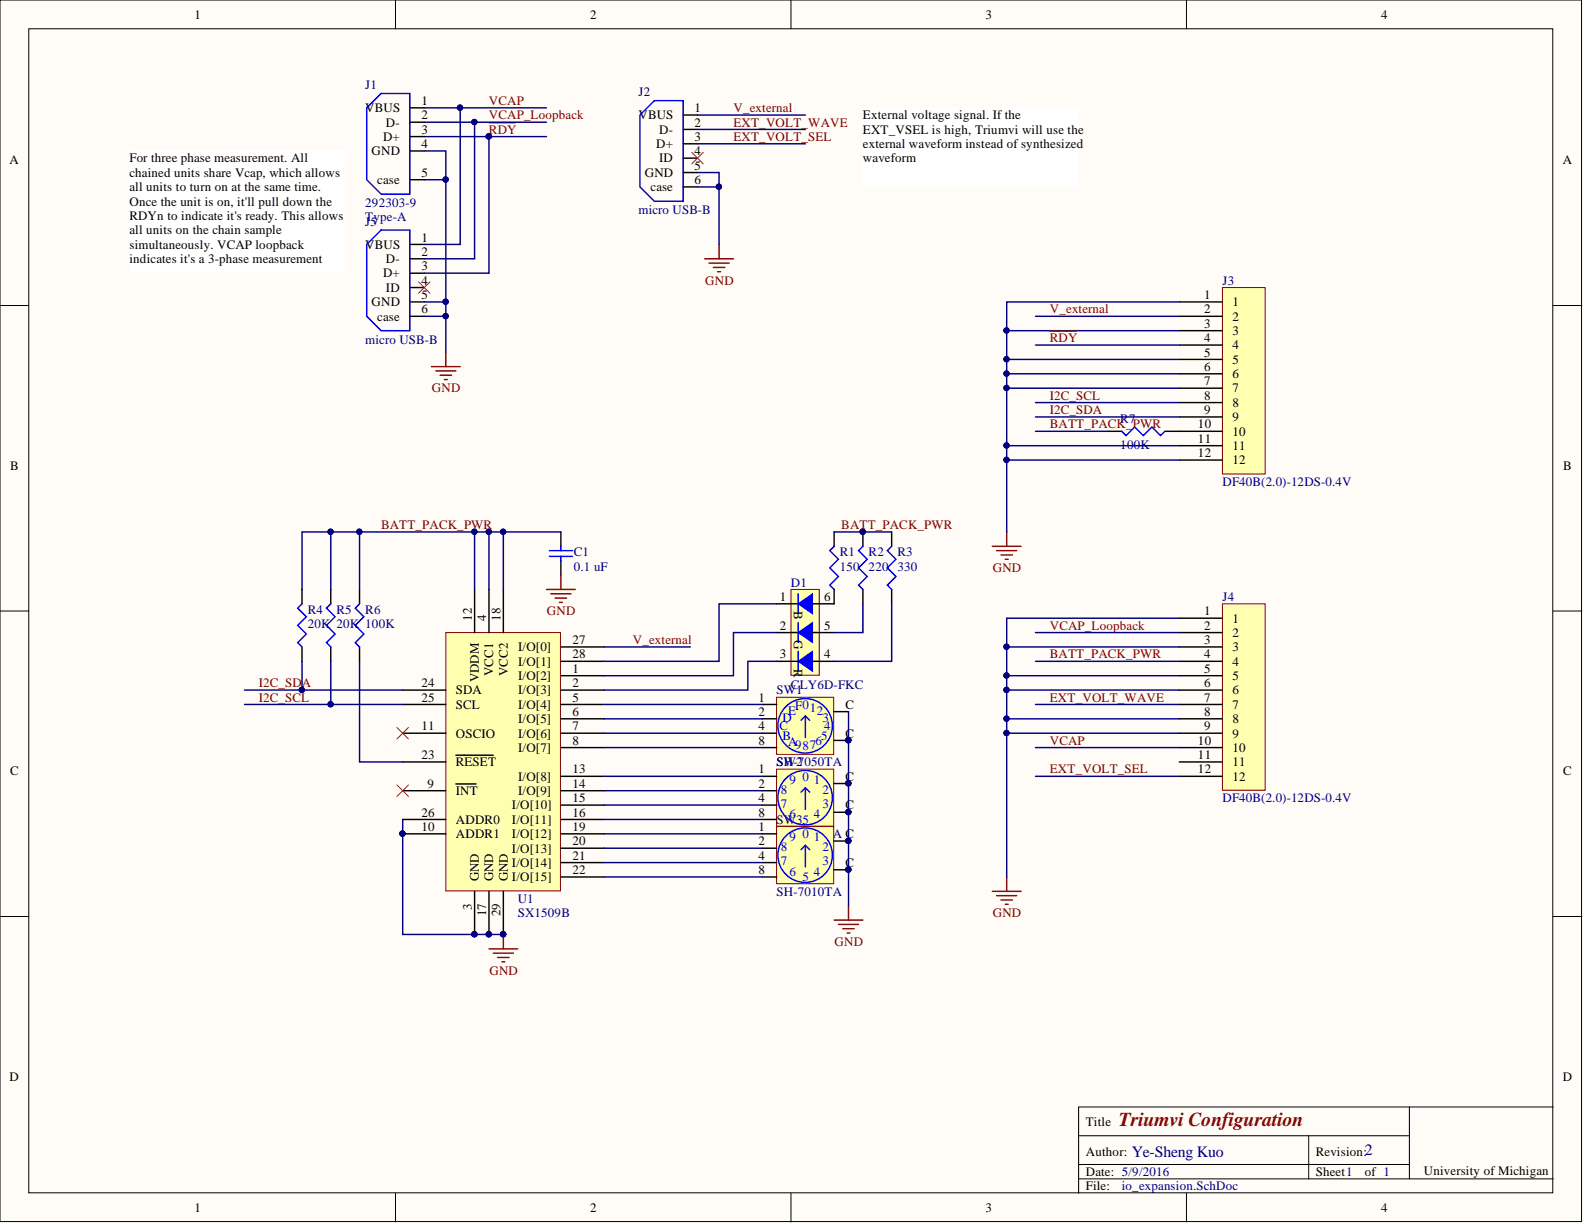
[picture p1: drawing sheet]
<svg xmlns="http://www.w3.org/2000/svg" width="279mm" height="216mm" viewBox="0 0 279 216" stroke-linecap="round" stroke-linejoin="round" font-family="sans-serif">
<defs><g id="words">
<text font-size="3.5" fill="#800000" x="197.4" y="198.6">Triumvi Configuration</text>
<g font-size="2.8" fill="#000080">
<text x="240.7" y="203.8">2</text>
<text x="199.6" y="204.1">Ye-Sheng Kuo</text>
</g>
<g font-size="2.3">
<text x="34.3" y="3.3">1</text>
<text x="104.1" y="3.3">2</text>
<text x="173.9" y="3.3">3</text>
<text x="243.6" y="3.3">4</text>
<text x="64.4" y="19.8">VBUS</text>
<text x="68.1" y="22.3">D-</text>
<text x="74.3" y="18.5">1</text>
<text x="74.3" y="21.1">2</text>
<text x="74.3" y="23.6">3</text>
<text x="112.6" y="21.1">VBUS</text>
<text x="116.3" y="23.6">D-</text>
<text x="122.5" y="19.8">1</text>
<text x="122.5" y="22.3">2</text>
<text x="152.2" y="21.1">External voltage signal. If the</text>
<text x="152.2" y="23.6">EXT_VSEL is high, Triumvi will use the</text>
<text x="1.7" y="29">A</text>
<text x="22.8" y="28.7">For three phase measurement. All</text>
<text x="65.5" y="27.4">GND</text>
<text x="67.6" y="24.9">D+</text>
<text x="74.3" y="26.1">4</text>
<text x="115.8" y="26.1">D+</text>
<text x="116.3" y="28.7">ID</text>
<text x="122.5" y="24.9">3</text>
<text x="122.5" y="27.4">4</text>
<text x="122.5" y="29.9">5</text>
<text x="152.2" y="26.1">external waveform instead of synthesized</text>
<text x="152.2" y="28.7">waveform</text>
<text x="275.7" y="29">A</text>
<text x="22.8" y="31.2">chained units share Vcap, which allows</text>
<text x="22.8" y="33.7">all units to turn on at the same time.</text>
<text x="66.5" y="32.5">case</text>
<text x="74.3" y="31.2">5</text>
<text x="113.7" y="31.2">GND</text>
<text x="114.7" y="33.7">case</text>
<text x="122.5" y="32.5">6</text>
<text x="22.8" y="36.3">Once the unit is on, it'll pull down the</text>
<text x="22.8" y="38.8">RDYn to indicate it's ready. This allows</text>
<text x="22.8" y="41.3">all units on the chain sample</text>
<text x="22.8" y="43.9">simultaneously. VCAP loopback</text>
<text x="22.8" y="46.4">i</text>
<text x="23.5" y="46.4">ndicates it's a 3-phase measurement</text>
<text x="64.4" y="43.9">VBUS</text>
<text x="68.1" y="46.4">D-</text>
<text x="74.3" y="42.6">1</text>
<text x="74.3" y="45.1">2</text>
<text x="74.3" y="47.7">3</text>
<text x="67.6" y="48.9">D+</text>
<text x="68.1" y="51.5">ID</text>
<text x="74.3" y="50.2">4</text>
<text x="74.3" y="52.7">5</text>
<text x="212.4" y="52.7">1</text>
<text x="65.5" y="54">GND</text>
<text x="66.5" y="56.6">case</text>
<text x="74.3" y="55.3">6</text>
<text x="212.4" y="55.3">2</text>
<text x="212.4" y="57.8">3</text>
<text x="217.4" y="54">1</text>
<text x="217.4" y="56.6">2</text>
<text x="217.4" y="59.1">3</text>
<text x="212.4" y="60.4">4</text>
<text x="212.4" y="62.9">5</text>
<text x="212.4" y="65.4">6</text>
<text x="217.4" y="61.6">4</text>
<text x="217.4" y="64.2">5</text>
<text x="212.4" y="68">7</text>
<text x="212.4" y="70.5">8</text>
<text x="217.4" y="66.7">6</text>
<text x="217.4" y="69.2">7</text>
<text x="217.4" y="71.8">8</text>
<text x="211.3" y="75.6">10</text>
<text x="212.4" y="73">9</text>
<text x="217.4" y="74.3">9</text>
<text x="217.4" y="76.8">10</text>
<text x="1.8" y="82.8">B</text>
<text x="211.3" y="78.1">11</text>
<text x="211.3" y="80.6">12</text>
<text x="217.4" y="79.4">11</text>
<text x="217.4" y="81.9">12</text>
<text x="275.7" y="82.8">B</text>
<text x="137.6" y="106">1</text>
<text x="140" y="107.8" transform="rotate(90 140 107.8)">B</text>
<text x="145.4" y="106">6</text>
<text x="83.2" y="109.6" transform="rotate(-90 83.2 109.6)">12</text>
<text x="85.7" y="109.6" transform="rotate(-90 85.7 109.6)">4</text>
<text x="88.3" y="109.6" transform="rotate(-90 88.3 109.6)">18</text>
<text x="101" y="113.6">27</text>
<text x="137.6" y="111.1">2</text>
<text x="140" y="112.8" transform="rotate(90 140 112.8)">G</text>
<text x="145.4" y="111.1">5</text>
<text x="212.4" y="108.5">1</text>
<text x="212.4" y="111.1">2</text>
<text x="212.4" y="113.6">3</text>
<text x="217.4" y="109.8">1</text>
<text x="217.4" y="112.3">2</text>
<text x="87" y="119.2" transform="rotate(-90 87 119.2)">VCC1</text>
<text x="89.5" y="119.2" transform="rotate(-90 89.5 119.2)">VCC2</text>
<text x="91.4" y="119.9">I/O[2]</text>
<text x="91.4" y="114.9">I/O[0]</text>
<text x="91.4" y="117.4">I/O[1]</text>
<text x="101" y="118.7">1</text>
<text x="101" y="116.1">28</text>
<text x="137.6" y="116.1">3</text>
<text x="140" y="117.9" transform="rotate(90 140 117.9)">R</text>
<text x="145.4" y="116.1">4</text>
<text x="212.4" y="116.1">4</text>
<text x="212.4" y="118.7">5</text>
<text x="217.4" y="114.9">3</text>
<text x="217.4" y="117.4">4</text>
<text x="217.4" y="119.9">5</text>
<text x="74.3" y="121.2">24</text>
<text x="74.3" y="123.8">25</text>
<text x="80.4" y="122.5">SDA</text>
<text x="80.4" y="125">SCL</text>
<text x="84.5" y="120.4" transform="rotate(-90 84.5 120.4)">VDDM</text>
<text x="91.4" y="122.5">I/O[3]</text>
<text x="91.4" y="125">I/O[4]</text>
<text x="101" y="121.2">2</text>
<text x="101" y="123.8">5</text>
<text x="133.8" y="123.8">1</text>
<text x="149.2" y="125">C</text>
<text x="212.4" y="121.2">6</text>
<text x="212.4" y="123.8">7</text>
<text x="217.4" y="122.5">6</text>
<text x="217.4" y="125">7</text>
<text x="74.3" y="128.8">11</text>
<text x="80.4" y="130.1">OSCIO</text>
<text x="91.4" y="127.6">I/O[5]</text>
<text x="91.4" y="130.1">I/O[6]</text>
<text x="101" y="126.3">6</text>
<text x="101" y="128.8">7</text>
<text x="101" y="131.4">8</text>
<text x="133.8" y="128.8">4</text>
<text x="133.8" y="126.3">2</text>
<text x="133.8" y="131.4">8</text>
<text x="149.2" y="130.1">C</text>
<text x="211.3" y="131.4">10</text>
<text x="212.4" y="126.3">8</text>
<text x="212.4" y="128.8">9</text>
<text x="217.4" y="127.6">8</text>
<text x="217.4" y="130.1">9</text>
<text x="1.8" y="136.8">C</text>
<text x="74.3" y="133.9">23</text>
<text x="80.4" y="135.2">RESET</text>
<text x="91.4" y="132.6">I/O[7]</text>
<text x="91.4" y="137.7">I/O[8]</text>
<text x="101" y="136.4">13</text>
<text x="133.8" y="136.4">1</text>
<text x="149.2" y="137.7">C</text>
<text x="211.3" y="133.9">11</text>
<text x="211.3" y="136.4">12</text>
<text x="217.4" y="132.6">10</text>
<text x="217.4" y="135.2">11</text>
<text x="217.4" y="137.7">12</text>
<text x="275.7" y="136.8">C</text>
<text x="75.4" y="139">9</text>
<text x="80.4" y="140.2">INT</text>
<text x="90.3" y="142.8">I/O[10]</text>
<text x="91.4" y="140.2">I/O[9]</text>
<text x="101" y="139">14</text>
<text x="101" y="141.5">15</text>
<text x="133.8" y="141.5">4</text>
<text x="133.8" y="139">2</text>
<text x="149.2" y="142.8">C</text>
<text x="74.3" y="146.6">10</text>
<text x="74.3" y="144">26</text>
<text x="80.4" y="147.8">ADDR1</text>
<text x="80.4" y="145.3">ADDR0</text>
<text x="90.3" y="147.8">I/O[12]</text>
<text x="90.3" y="145.3">I/O[11]</text>
<text x="101" y="146.6">19</text>
<text x="101" y="149.1">20</text>
<text x="101" y="144">16</text>
<text x="133.8" y="144">8</text>
<text x="133.8" y="146.6">1</text>
<text x="133.8" y="149.1">2</text>
<text x="84.5" y="155.4" transform="rotate(-90 84.5 155.4)">GND</text>
<text x="87" y="155.4" transform="rotate(-90 87 155.4)">GND</text>
<text x="89.5" y="155.4" transform="rotate(-90 89.5 155.4)">GND</text>
<text x="90.3" y="150.4">I/O[13]</text>
<text x="90.3" y="152.9">I/O[14]</text>
<text x="90.3" y="155.4">I/O[15]</text>
<text x="101" y="151.6">21</text>
<text x="101" y="154.2">22</text>
<text x="133.8" y="151.6">4</text>
<text x="133.8" y="154.2">8</text>
<text x="149.2" y="152.9">C</text>
<text x="83.2" y="160.4" transform="rotate(-90 83.2 160.4)">3</text>
<text x="85.7" y="161.5" transform="rotate(-90 85.7 161.5)">17</text>
<text x="88.3" y="161.5" transform="rotate(-90 88.3 161.5)">29</text>
<text x="1.7" y="190.6">D</text>
<text x="275.7" y="190.6">D</text>
<text x="191.5" y="198.6">Title</text>
<text x="191.5" y="203.9">Author:</text>
<text x="232.1" y="203.9">Revision:</text>
<text x="191.5" y="207.4">Date: 5/9/2016</text>
<text x="191.5" y="210">File:</text>
<text x="232.1" y="207.4">Sheet1</text>
<text x="240.7" y="207.4">of 1</text>
<text x="251.1" y="207.2">University of Michigan</text>
<text x="34.3" y="213.8">1</text>
<text x="104.1" y="213.8">2</text>
<text x="173.9" y="213.8">3</text>
<text x="243.6" y="213.8">4</text>
</g>
<g font-size="2.3" fill="#000080">
<text x="64.4" y="15.7">J1</text>
<text x="112.6" y="17">J2</text>
<text x="64.4" y="39.8">J5</text>
<text x="64.4" y="39.1">Type-A</text>
<text x="64.4" y="36.5">292303-9</text>
<text x="112.6" y="37.8">micro USB-B</text>
<text x="215.6" y="50.2">J3</text>
<text x="64.4" y="60.6">micro USB-B</text>
<text x="197.6" y="74.6">R7</text>
<text x="197.6" y="79.1">100K</text>
<text x="215.6" y="85.7">DF40B(2.0)-12DS-0.4V</text>
<text x="101.2" y="100.7">0.1 uF</text>
<text x="101.2" y="98.1">C1</text>
<text x="148.1" y="100.7">150</text>
<text x="148.1" y="98.1">R1</text>
<text x="153.2" y="100.7">220</text>
<text x="153.2" y="98.1">R2</text>
<text x="158.3" y="100.7">330</text>
<text x="158.3" y="98.1">R3</text>
<text x="139.5" y="103.5">D1</text>
<text x="215.6" y="106">J4</text>
<text x="54.3" y="110.8">20K 20K 100K</text>
<text x="54.3" y="108.3">R4</text>
<text x="59.4" y="108.3">R5</text>
<text x="64.4" y="108.3">R6</text>
<text x="137" y="122.5">SW1</text>
<text x="139.5" y="121.5">CLY6D-FKC</text>
<text x="137" y="135.2">SH-7050TA</text>
<text x="137" y="135.2">SW2</text>
<text x="215.6" y="141.5">DF40B(2.0)-12DS-0.4V</text>
<text x="137" y="147.8">SH9-700110TA C</text>
<text x="137" y="145.3">SW35</text>
<text x="91.3" y="159.3">U1</text>
<text x="91.3" y="161.8">SX1509B</text>
<text x="137" y="158">SH-7010TA</text>
<text x="197.9" y="210">io_expansion.SchDoc</text>
</g>
<g font-size="2.3" fill="#800000">
<text x="86.2" y="18.5">VCAP</text>
<text x="86.2" y="23.6">RDY</text>
<text x="86.2" y="21.1">VCAP_Loopback</text>
<text x="129.4" y="19.8">V_external</text>
<text x="129.4" y="22.3">EXT_VOLT_WAVE</text>
<text x="129.4" y="24.9">EXT_VOLT_SEL</text>
<text x="124.4" y="50.2">GND</text>
<text x="185.2" y="55.3">V_external</text>
<text x="185.2" y="60.4">RDY</text>
<text x="76.2" y="69.2">GND</text>
<text x="185.2" y="70.5">I2C_SCL</text>
<text x="185.2" y="73">I2C_SDA</text>
<text x="185.2" y="75.6">BATT_PACK_PWR</text>
<text x="67.2" y="93.3">BATT_PACK_PWR</text>
<text x="148.4" y="93.3">BATT_PACK_PWR</text>
<text x="175.1" y="100.9">GND</text>
<text x="96.5" y="108.5">GND</text>
<text x="111.6" y="113.6">V_external</text>
<text x="185.2" y="111.1">VCAP_Loopback</text>
<text x="185.2" y="116.1">BATT_PACK_PWR</text>
<text x="45.7" y="121.2">I2C_SDA</text>
<text x="45.7" y="123.8">I2C_SCL</text>
<text x="185.2" y="123.8">EXT_VOLT_WAVE</text>
<text x="185.2" y="131.4">VCAP</text>
<text x="185.2" y="136.4">EXT_VOLT_SEL</text>
<text x="175.1" y="161.8">GND</text>
<text x="147.2" y="166.9">GND</text>
<text x="86.3" y="171.9">GND</text>
</g>
<g font-size="2.3" fill="#00f">
<text x="140.3" y="125.3">F01</text>
<text x="137.5" y="128.8">C</text>
<text x="138" y="130.6">B</text>
<text x="138" y="127.3">D</text>
<text x="139" y="131.6">A9</text>
<text x="139" y="126">E</text>
<text x="143.8" y="131.4">6</text>
<text x="144.1" y="126">2</text>
<text x="144.8" y="130.6">5</text>
<text x="145.1" y="127.3">3</text>
<text x="145.4" y="128.8">4</text>
<text x="141.5" y="132.4">87</text>
<text x="141.5" y="137.7">0</text>
<text x="137.7" y="142.5">7</text>
<text x="137.7" y="140">8</text>
<text x="139.3" y="138.2">9</text>
<text x="143.6" y="138.2">1</text>
<text x="145.1" y="140">2</text>
<text x="145.1" y="142.5">3</text>
<text x="139.3" y="144.3">6</text>
<text x="143.6" y="144.3">4</text>
<text x="137.7" y="152.7">7</text>
<text x="137.7" y="150.1">8</text>
<text x="139.3" y="154.4">6</text>
<text x="141.5" y="155.4">5</text>
<text x="143.6" y="154.4">4</text>
<text x="145.1" y="150.1">2</text>
<text x="145.1" y="152.7">3</text>
</g>
</g></defs>
<g fill="#fffcf8" stroke="#000" stroke-width=".18">
<path d="M0 0h279v215.5h-279z"/>
<path d="M5.1 5.1h268.8v205.3h-268.8z"/>
</g>
<g fill="none" stroke="#000" stroke-width=".18">
<path d="M69.8 0v5.1M139.5 0v5.1M209.3 0v5.1M0 53.9h5.1M274 53.9h5M0 107.8h5.1M274 107.8h5M0 161.7h5.1M274 161.7h5M248.6 195.3h-58.3v15.2M274 195.3h-25.4v12.6M69.8 210.5v5"/>
<path d="M139.5 210.5v5M190.3 200.3h58.3M190.3 207.9h83.7M190.3 205.4h58.3M209.3 210.5v5M230.8 200.3v7.6"/>
</g>
<path d="M78.6 111.6h20.3v45.5h-20.3z" fill="#ffffb0" stroke="#800000" stroke-width=".18"/>
<g fill="none" stroke="#000" stroke-width=".25">
<path d="M98.9 93.8v2.6M98.9 98.9v2.5M63.4 104v2.5M63.4 114.1v2.6M83.7 104v7.6M86.2 104v7.6M88.8 104v7.6M98.9 119.2h7.6M98.9 114.1h7.6M98.9 116.7h7.6M71 121.7h7.6M71 124.3h7.6"/>
<path d="M71 129.3h7.6M71 139.5h7.6M71 134.4h7.6M80.4 138.3h.6M80.4 133.2h2.7M81.1 138.3h1.5M82.7 138.3h1.3M83.2 133.2h1.1M84.4 133.2h1.3M85.7 133.2h1.3M98.9 121.7h7.6M98.9 124.3h7.6"/>
<path d="M98.9 126.8h7.6M98.9 129.3h7.6M98.9 131.9h7.6M98.9 139.5h7.6M98.9 136.9h7.6M71 147.1h7.6M71 144.5h7.6M83.7 157.2v7.6M86.2 157.2v7.6M88.8 157.2v7.6M98.9 147.1h7.6M98.9 142h7.6"/>
<path d="M98.9 149.6h7.6M98.9 152.2h7.6M98.9 154.7h7.6M98.9 144.5h7.6"/>
</g>
<g fill="#000080" stroke="#000080" stroke-width=".18">
<circle cx="83.7" cy="164.8" r=".47"/>
<circle cx="71" cy="147" r=".47"/>
<circle cx="86.2" cy="164.8" r=".47"/>
<circle cx="88.7" cy="164.8" r=".47"/>
</g>
<g fill="none" stroke="#800000" stroke-width=".25">
<path d="M96.4 104h5.1M97.2 104.7h3.5M97.9 105.5h2M98.7 106.3h.5M98.9 101.4v2.6M149.7 159.8v2.5M86.2 167.4h5.1M87 168.1h3.6M87.8 168.9h2M88.5 169.6h.5M88.8 164.8v2.6M147.1 162.3h5.1"/>
<path d="M147.9 163.1h3.5M148.7 163.8h2M149.4 164.6h.5"/>
</g>
<path d="M96.9 98.1h4.1M96.9 97.1h4.1M98.9 96.4v.7M98.9 98.1v.8M63.4 106.5l-.7 .8 1.5 1.5-1.5 1.5 1.5 1.5-1.5 1.6 .7 .7" fill="none" stroke="#00f" stroke-width=".25"/>
<path d="M70 138.5l2 2M72 138.5l-2 2" fill="none" stroke="#f00" stroke-width=".18"/>
<path d="M139.5 104h5v15.1h-5z" fill="#ffffb0" stroke="#800000" stroke-width=".18"/>
<path d="M137 106.5h3.8M137 111.6h3.8" fill="none" stroke="#000" stroke-width=".25"/>
<path d="M140.8 104.7v3.6" fill="none" stroke="#00f" stroke-width=".25"/>
<path d="M140.8 106.5l2.5-1.8v3.6z" fill="#00f"/>
<path d="M140.8 106.5l2.5-1.8v3.6z" fill="none" stroke="#00f" stroke-width=".18"/>
<path d="M140.8 109.8v3.6" fill="none" stroke="#00f" stroke-width=".25"/>
<path d="M140.8 111.6l2.5-1.8v3.6z" fill="#00f"/>
<path d="M140.8 111.6l2.5-1.8v3.6z" fill="none" stroke="#00f" stroke-width=".18"/>
<path d="M140.8 114.9v3.5" fill="none" stroke="#00f" stroke-width=".25"/>
<path d="M140.8 116.7l2.5-1.8v3.5z" fill="#00f"/>
<path d="M140.8 116.7l2.5-1.8v3.5z" fill="none" stroke="#00f" stroke-width=".18"/>
<g fill="none" stroke="#000" stroke-width=".25">
<path d="M147.1 93.8v2.6M152.2 93.8v2.6M157.3 93.8v2.6M53.3 104v2.5M53.3 114.1v2.6M58.3 104v2.5M58.3 114.1v2.6M137 116.7h3.8M143.3 116.7h3.8M143.3 111.6h3.8M147.1 104v2.5h-3.8M152.2 104v2.5"/>
<path d="M157.3 104v2.5"/>
</g>
<path d="M147.1 96.4l-.7 .7 1.5 1.5-1.5 1.6 1.5 1.5-1.5 1.5 .7 .8M152.2 96.4l-.8 .7 1.6 1.5-1.6 1.6 1.6 1.5-1.6 1.5 .8 .8M157.3 96.4l-.8 .7 1.5 1.5-1.5 1.6 1.5 1.5-1.5 1.5 .8 .8M53.3 106.5l-.8 .8 1.5 1.5-1.5 1.5 1.5 1.5-1.5 1.6 .8 .7M58.3 106.5l-.7 .8 1.5 1.5-1.5 1.5 1.5 1.5-1.5 1.6 .7 .7" fill="none" stroke="#00f" stroke-width=".25"/>
<circle cx="152.2" cy="93.8" r=".47" fill="#000080" stroke="#000080" stroke-width=".18"/>
<path d="M70 128.3l2 2M72 128.3l-2 2" fill="none" stroke="#f00" stroke-width=".18"/>
<path d="M215.6 50.7h7.6v32.9h-7.6z" fill="#ffffb0" stroke="#800000" stroke-width=".18"/>
<path d="M208 53.3h7.6M208 55.8h7.6M208 58.3h7.6M208 60.9h7.6M208 63.4h7.6M208 65.9h7.6M208 68.5h7.6M208 71h7.6M208 73.5h7.6M208 76.1h7.6M208 78.6h7.6M208 81.2h7.6" fill="none" stroke="#000" stroke-width=".25"/>
<path d="M215.6 106.5h7.6v32.9h-7.6z" fill="#ffffb0" stroke="#800000" stroke-width=".18"/>
<path d="M208 109h7.6M208 111.6h7.6M208 114.1h7.6M208 116.7h7.6M208 119.2h7.6M208 121.7h7.6M208 124.3h7.6M208 126.8h7.6M208 129.3h7.6M208 131.9h7.6M208 134.4h7.6M208 136.9h7.6" fill="none" stroke="#000" stroke-width=".25"/>
<path d="M86.2 21.6h3M89.3 21.6h1.6M124.3 45.6h5.1M125.1 46.4h3.5M125.8 47.2h2.1M126.6 47.9h.5M126.8 43.1v2.5M76.1 64.7h5.1M76.9 65.4h3.5M77.6 66.2h2.1M78.4 66.9h.5M78.6 62.1v2.6" fill="none" stroke="#800000" stroke-width=".25"/>
<circle cx="86.2" cy="24.1" r=".47" fill="#000080" stroke="#000080" stroke-width=".18"/>
<path d="M137 123h10.1v10.1h-10.1z" fill="#ffffb0" stroke="#800000" stroke-width=".18"/>
<circle cx="142" cy="128" r="4.8" fill="none" stroke="#00f" stroke-width=".25"/>
<path d="M142.1 126.3v3.8M142.1 126.3l-.8 .7M142.1 126.3l.7 .7" fill="none" stroke="#0000bf" stroke-width=".25"/>
<path d="M134.4 124.3h2.6M134.4 129.3h2.6M134.4 126.8h2.6M134.4 131.9h2.6M147.1 130.6h2.6M147.1 125.5h2.6" fill="none" stroke="#000" stroke-width=".25"/>
<circle cx="149.6" cy="130.6" r=".47" fill="#000080" stroke="#000080" stroke-width=".18"/>
<path d="M137 135.7h10.1v10h-10.1z" fill="#ffffb0" stroke="#800000" stroke-width=".18"/>
<circle cx="142" cy="140.7" r="4.8" fill="none" stroke="#00f" stroke-width=".25"/>
<path d="M142.1 139v3.8M142.1 139l-.8 .7M142.1 139l.7 .7" fill="none" stroke="#0000bf" stroke-width=".25"/>
<path d="M134.4 136.9h2.6M134.4 139.5h2.6M147.1 138.2h2.6M134.4 142h2.6M134.4 144.5h2.6M147.1 143.3h2.6" fill="none" stroke="#000" stroke-width=".25"/>
<g fill="#000080" stroke="#000080" stroke-width=".18">
<circle cx="149.6" cy="138.2" r=".47"/>
<circle cx="149.6" cy="143.2" r=".47"/>
</g>
<path d="M137 145.8h10.1v10.1h-10.1z" fill="#ffffb0" stroke="#800000" stroke-width=".18"/>
<g fill="none" stroke="#00f" stroke-width=".25">
<path d="M64.7 19l2.5-2.5h5.1v17.7h-5.1l-2.5-2.5zM112.9 20.3l2.5-2.5h5.1v17.7h-5.1l-2.5-2.5zM64.7 43.1l2.5-2.5h5.1v17.7h-5.1l-2.5-2.5zM197.9 76.1l.7 .7 1.5-1.5 1.6 1.5 1.5-1.5 1.5 1.5 .8-.7"/>
<circle cx="142" cy="150.8" r="4.8"/>
</g>
<path d="M142.1 149.1v3.8M142.1 149.1l-.8 .8M142.1 149.1l.7 .8" fill="none" stroke="#0000bf" stroke-width=".25"/>
<g fill="none" stroke="#000" stroke-width=".25">
<path d="M72.3 19h2.5M72.3 21.6h2.5M72.3 24.1h2.5M72.3 26.6h2.5M72.3 31.7h2.5M120.5 20.3h2.5M120.5 22.8h2.5M120.5 25.4h2.5M120.5 27.9h2.5M120.5 30.4h2.5M120.5 33h2.5M72.3 43.1h2.5"/>
<path d="M72.3 45.6h2.5M72.3 48.2h2.5M72.3 50.7h2.5M72.3 53.3h2.5M72.3 55.8h2.5M195.3 76.1h2.6M205.5 76.1h2.5M134.4 147.1h2.6M134.4 152.2h2.6M134.4 149.6h2.6M134.4 154.7h2.6M147.1 148.3h2.6"/>
<path d="M147.1 153.4h2.6"/>
</g>
<g fill="#000080" stroke="#000080" stroke-width=".18">
<circle cx="149.6" cy="148.3" r=".47"/>
<circle cx="149.6" cy="153.4" r=".47"/>
<circle cx="53.2" cy="121.7" r=".47"/>
<circle cx="58.3" cy="124.2" r=".47"/>
<circle cx="86.2" cy="93.8" r=".47"/>
<circle cx="88.7" cy="93.8" r=".47"/>
<circle cx="58.3" cy="93.8" r=".47"/>
<circle cx="63.4" cy="93.8" r=".47"/>
<circle cx="71" cy="147" r=".47"/>
<circle cx="83.7" cy="164.8" r=".47"/>
<circle cx="86.2" cy="164.8" r=".47"/>
<circle cx="88.7" cy="164.8" r=".47"/>
<circle cx="149.6" cy="130.6" r=".47"/>
<circle cx="177.5" cy="114.1" r=".47"/>
<circle cx="177.5" cy="119.1" r=".47"/>
<circle cx="177.5" cy="121.7" r=".47"/>
<circle cx="83.7" cy="93.8" r=".47"/>
<circle cx="177.5" cy="126.8" r=".47"/>
<circle cx="177.5" cy="129.3" r=".47"/>
<circle cx="177.5" cy="58.3" r=".47"/>
<circle cx="177.5" cy="63.4" r=".47"/>
<circle cx="177.5" cy="65.9" r=".47"/>
<circle cx="177.5" cy="68.4" r=".47"/>
<circle cx="152.2" cy="93.8" r=".47"/>
<circle cx="177.5" cy="78.6" r=".47"/>
<circle cx="177.5" cy="81.1" r=".47"/>
<circle cx="149.6" cy="138.2" r=".47"/>
<circle cx="149.6" cy="143.2" r=".47"/>
<circle cx="81.1" cy="19" r=".47"/>
<circle cx="83.7" cy="21.5" r=".47"/>
<circle cx="86.2" cy="24.1" r=".47"/>
<circle cx="78.6" cy="53.2" r=".47"/>
<circle cx="78.6" cy="55.8" r=".47"/>
<circle cx="78.6" cy="31.7" r=".47"/>
<circle cx="126.8" cy="32.9" r=".47"/>
</g>
<path d="M185.2 58.4h2.9M188.2 58.4h1.6M175 96.4h5.1M175.8 97.1h3.5M176.6 97.9h2M177.3 98.6h.5M177.6 93.8v2.6M175 157.2h5.1M175.8 158h3.5M176.6 158.7h2M177.3 159.5h.5M177.6 154.7v2.5" fill="none" stroke="#800000" stroke-width=".25"/>
<g fill="none" stroke="#000080" stroke-width=".25">
<path d="M74.8 19h21.6M81.2 19v24.1h-6.4M74.8 26.6h3.8v35.5M74.8 24.1h21.6M74.8 21.6h21.6M74.8 31.7h3.8M83.7 21.6v24h-8.9M86.2 24.1v24.1h-11.4M123 30.4h3.8v12.7M123 33h3.8M123 20.3h19.1M123 22.8h19.1"/>
<path d="M123 25.4h19.1M74.8 55.8h3.8M74.8 53.3h3.8M177.6 58.3h30.4M182.6 55.8h25.4M208 53.3h-30.4v40.5M177.6 63.4h30.4M177.6 65.9h30.4M177.6 68.5h30.4M177.6 78.6h30.4M182.6 60.9h25.4M182.6 71h25.4"/>
<path d="M182.6 73.5h25.4M182.6 76.1h12.7M58.3 93.8v10.2M63.4 93.8v10.2M83.7 93.8h-30.4v10.2M86.2 93.8v10.2M88.8 93.8v10.2M98.9 93.8h-15.2v10.2M147.1 93.8h10.2M177.6 81.2h30.4M53.3 116.7v5M58.3 116.7v7.6"/>
<path d="M63.4 116.7v17.7h7.6M106.5 114.1h15.3M137 106.5h-10.2v10.2h-20.3M137 111.6h-7.6v7.6h-22.9M137 116.7h-5.1v5h-25.4M152.2 106.5v5.1h-5.1M157.3 106.5v10.2h-10.2M177.6 114.1h30.4M177.6 119.2h30.4M182.6 111.6h25.4M182.6 116.7h25.4M208 109h-30.4v45.7"/>
<path d="M43.1 124.3h27.9M43.1 121.7h27.9M106.5 136.9h27.9M106.5 139.5h27.9M106.5 124.3h27.9M106.5 126.8h27.9M106.5 129.3h27.9M106.5 131.9h27.9M149.7 125.5v34.3M177.6 126.8h30.4M177.6 129.3h30.4M177.6 121.7h30.4"/>
<path d="M182.6 136.9h25.4M182.6 124.3h25.4M182.6 131.9h25.4M71 144.5v20.3h17.8M106.5 142h27.9M106.5 144.5h27.9M106.5 147.1h27.9M106.5 149.6h27.9M106.5 152.2h27.9M106.5 154.7h27.9"/>
</g>
<path d="M122 26.9l2 2M124 26.9l-2 2M73.8 49.7l2 2M75.8 49.7l-2 2" fill="none" stroke="#f00" stroke-width=".18"/>
<g fill="#fff" stroke="#fff" stroke-width=".18">
<path d="M22.8 26.6h38v21.5h-38z"/>
<path d="M152.2 19h38v13.9h-38z"/>
</g>
<use href="#words"/>
</svg>
